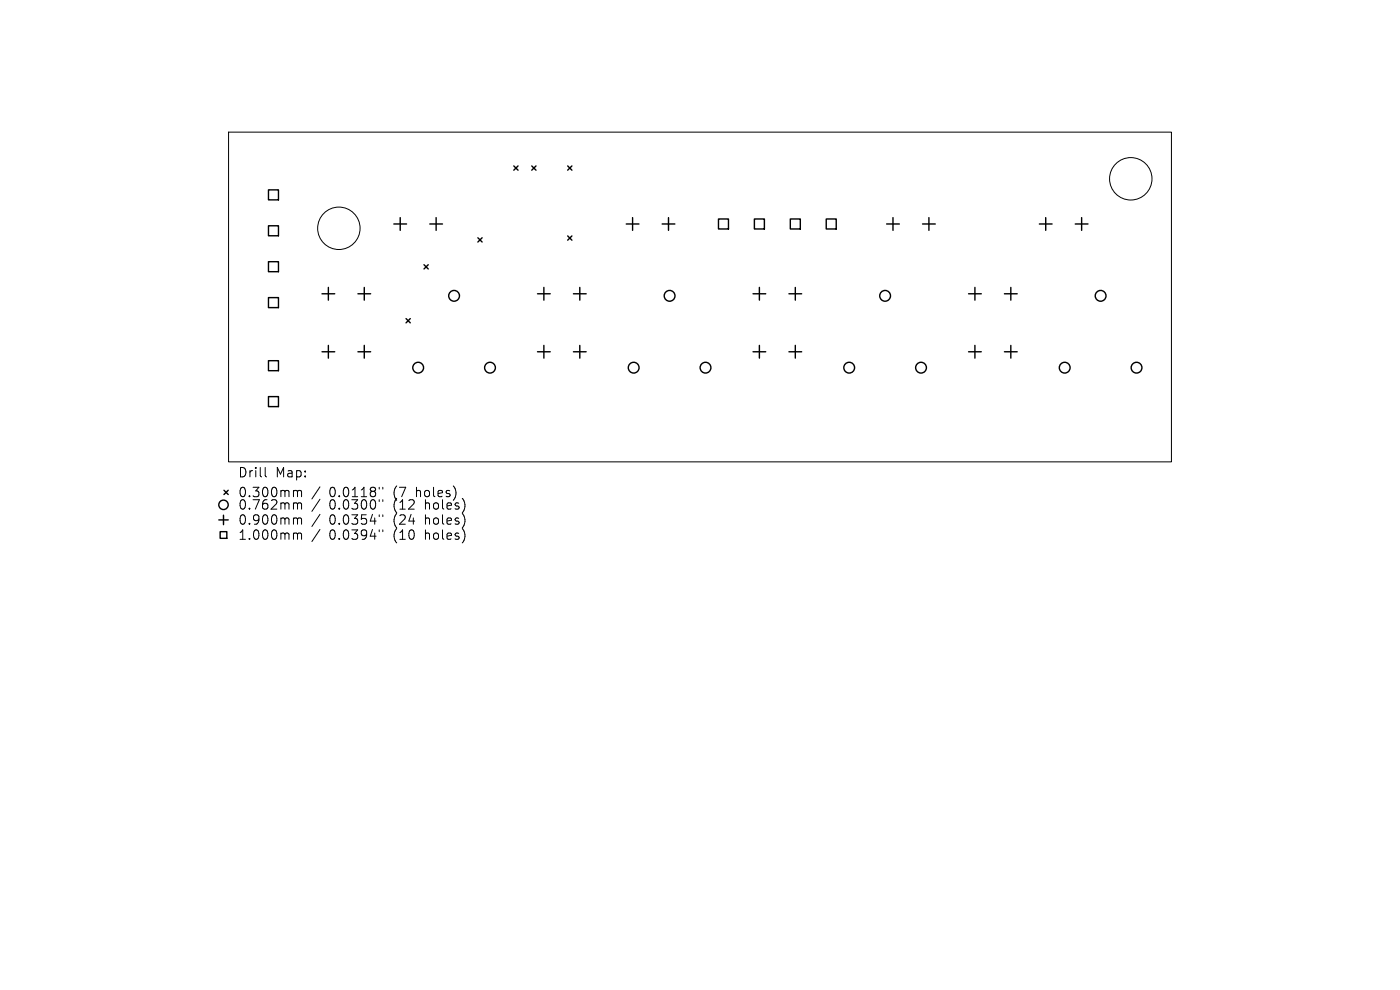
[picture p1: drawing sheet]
<svg xmlns="http://www.w3.org/2000/svg" width="297mm" height="210mm" viewBox="0 0 297 210" stroke-linecap="round" stroke-linejoin="round" font-family="sans-serif">
<defs><g id="words">
<g font-size="2.8">
<text x="50.4" y="101.5">Drill</text>
<text x="58.4" y="101.5">Map:</text>
<text x="50.4" y="105.7">0.300mm</text>
<text x="69.9" y="105.7">0.0118&quot;</text>
<text x="83.6" y="105.7">(7</text>
<text x="88.5" y="105.7">holes)</text>
<text x="50.4" y="108.4">0.762mm</text>
<text x="50.4" y="111.6">0.900mm</text>
<text x="69.9" y="108.4">0.0300&quot;</text>
<text x="69.9" y="111.6">0.0354&quot;</text>
<text x="83.6" y="108.4">(12</text>
<text x="83.6" y="111.6">(24</text>
<text x="90.5" y="108.4">holes)</text>
<text x="90.5" y="111.6">holes)</text>
<text x="50.4" y="114.8">1.000mm</text>
<text x="69.9" y="114.8">0.0394&quot;</text>
<text x="83.6" y="114.8">(10</text>
<text x="90.5" y="114.8">holes)</text>
</g>
</g></defs>
<g fill="none" stroke="#000" stroke-width=".21">
<path d="M48.5 28h200v70h-200zM56.3 99.2v1.7l.2 .3M62.5 104l.5 .1 .1 .2M62.5 106.7l.5 .1 .1 .2M62.5 109.9l.5 .1 .1 .2M62.5 113.1h.3l.3 .3M63.1 104.3l.3-.3 .5 .1 .1 1.3M63.1 104.3v1.1M63.1 107v1M63.1 110.2v1M63.1 113.4v1M63.1 107l.3-.3 .5 .1 .1 1.2"/>
<path d="M63.1 110.2l.3-.3 .5 .1 .1 1.2M63.1 113.4l.3-.3 .5 .1 .1 1.2M67.9 103.3l-1.7 2.5M67.9 105.9l-1.7 2.6M67.9 109.1l-1.7 2.6M67.9 112.3l-1.7 2.6M80.4 103.4v.3M80.4 106v.4M80.4 109.2v.4M80.4 112.4v.4M81.2 103.4v.3M81.2 106v.4"/>
<path d="M81.2 109.2v.4M81.2 112.4v.4"/>
<circle cx="239.9" cy="37.9" r="4.5"/>
<circle cx="71.9" cy="48.4" r="4.5"/>
</g>
<g fill="none" stroke="#000" stroke-width=".3">
<path d="M109 35.2l.9 .9M109.9 35.2l-.9 .9M112.8 35.2l.9 .9M113.7 35.2l-.9 .9M120.4 35.2l.9 .9M121.3 35.2l-.9 .9M57 40.3h2.1v2.1h-2.1zM57 47.9h2.1v2.1h-2.1zM57 55.5h2.1v2.1h-2.1zM83.6 47.5h2.7M84.9 46.2v2.7M89.9 56.2l.9 .9"/>
<path d="M90.8 56.2l-.9 .9M91.2 47.5h2.7M92.5 46.2v2.7M101.4 50.4l.9 .9M102.3 50.4l-.9 .9M120.4 50l.9 .9M121.3 50l-.9 .9M132.8 47.5h2.7M134.2 46.2v2.7M140.5 47.5h2.7M141.8 46.2v2.7M152.4 46.5h2.1v2.1h-2.1z"/>
<path d="M160 46.5h2.2v2.1h-2.2zM167.7 46.5h2.1v2.1h-2.1zM175.3 46.5h2.1v2.1h-2.1zM188.1 47.5h2.7M189.4 46.2v2.7M195.7 47.5h2.7M197.1 46.2v2.7M220.5 47.5h2.7M221.8 46.2v2.7M228.1 47.5h2.7M229.5 46.2v2.7M57 63.1h2.1v2.2h-2.1z"/>
<path d="M57 76.5h2.1v2.1h-2.1zM68.3 62.3h2.7M68.3 74.6h2.7M69.7 61v2.7M69.7 73.3v2.7M75.9 62.3h2.7M75.9 74.6h2.7M77.3 61v2.7M77.3 73.3v2.7M86.1 67.6l.9 .9M87 67.6l-.9 .9M114 62.3h2.7"/>
<path d="M114 74.6h2.7M115.4 61v2.7M115.4 73.3v2.7M121.7 62.3h2.7M121.7 74.6h2.7M123 61v2.7M123 73.3v2.7M159.8 62.3h2.7M159.8 74.6h2.7M161.1 61v2.7M161.1 73.3v2.7M167.4 62.3h2.7"/>
<path d="M167.4 74.6h2.7M168.7 61v2.7M168.7 73.3v2.7M205.5 62.3h2.7M205.5 74.6h2.7M206.8 61v2.7M206.8 73.3v2.7M213.1 62.3h2.7M213.1 74.6h2.7M214.4 61v2.7M214.4 73.3v2.7M57 84.1h2.1v2.2h-2.1z"/>
<path d="M46.4 110.3h2M46.7 112.8h1.4v1.4h-1.4zM47.4 109.3v2M47.5 104l.9 .9M48.4 104l-.9 .9"/>
<circle cx="88.7" cy="78" r="1.14"/>
<circle cx="96.3" cy="62.8" r="1.14"/>
<circle cx="104" cy="78" r="1.14"/>
<circle cx="134.4" cy="78" r="1.14"/>
<circle cx="142.1" cy="62.8" r="1.14"/>
<circle cx="149.7" cy="78" r="1.14"/>
<circle cx="180.2" cy="78" r="1.14"/>
<circle cx="187.8" cy="62.8" r="1.14"/>
<circle cx="195.4" cy="78" r="1.14"/>
<circle cx="225.9" cy="78" r="1.14"/>
<circle cx="233.5" cy="62.8" r="1.14"/>
<circle cx="241.1" cy="78" r="1.14"/>
<circle cx="47.4" cy="107.1" r="1"/>
</g>
<use href="#words"/>
</svg>
